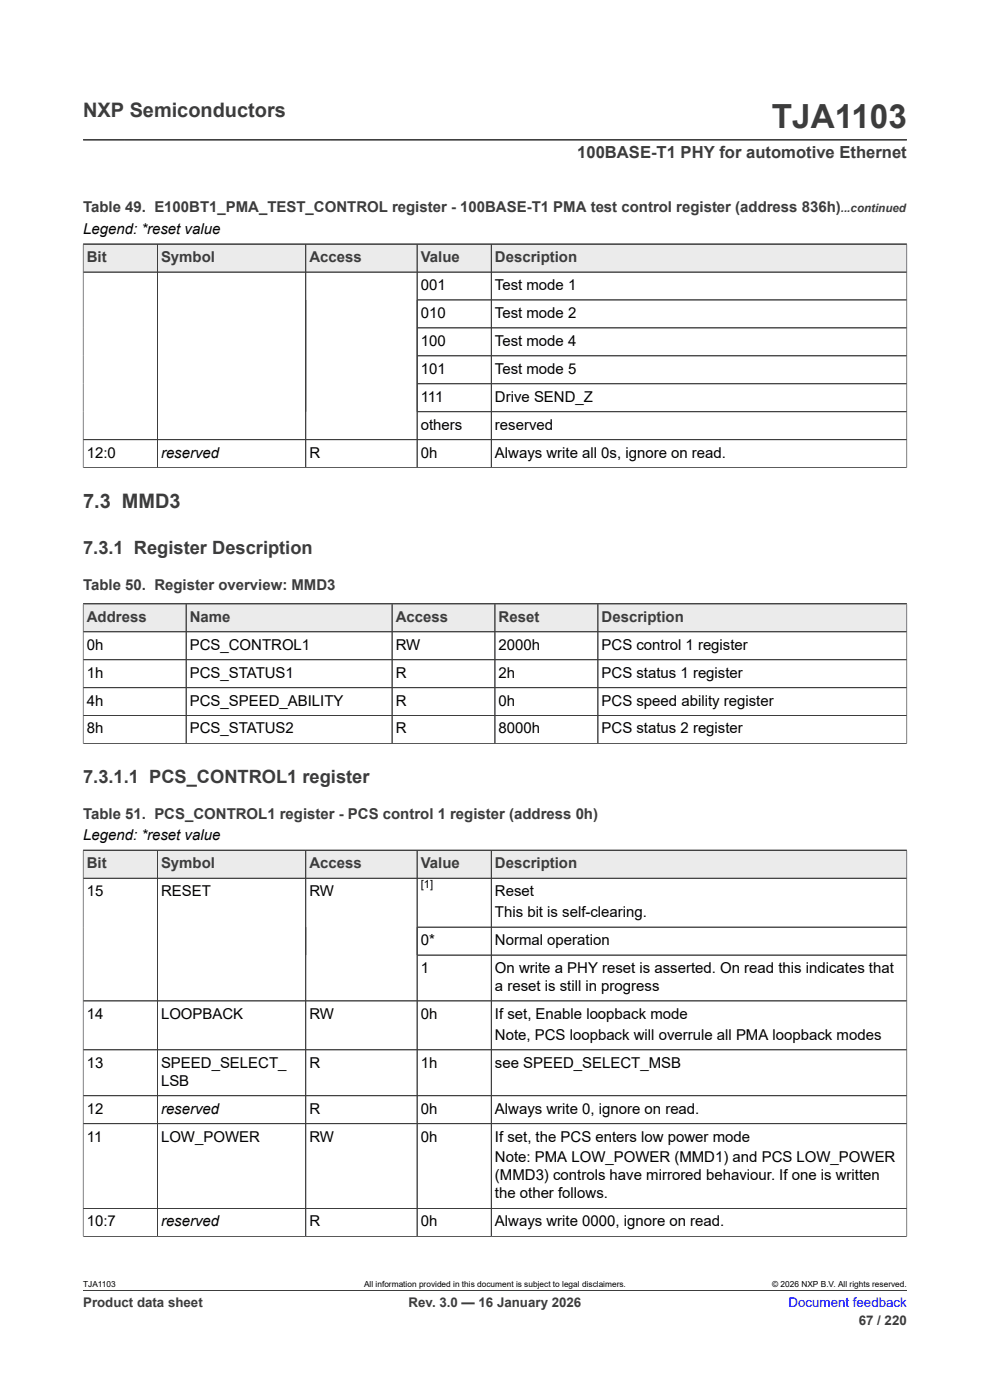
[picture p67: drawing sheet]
<svg xmlns="http://www.w3.org/2000/svg" width="210mm" height="297mm" viewBox="0 0 210 297" stroke-linecap="round" stroke-linejoin="round" font-family="sans-serif">
<defs><g id="words">
<text font-size="7.1" fill="#3c3c3c" x="163.7" y="27.2">TJA1103</text>
<g font-size="4.2" fill="#3c3c3c">
<text x="17.6" y="24.8">NXP Semiconductors</text>
<text x="17.6" y="107.8">7.3 MMD3</text>
</g>
<g font-size="3.9" fill="#3c3c3c">
<text x="17.6" y="117.6">7.3.1 Register Description</text>
<text x="17.6" y="166.1">7.3.1.1 PCS_CONTROL1 register</text>
</g>
<text font-size="3.5" fill="#3c3c3c" x="122.4" y="33.5">100BASE-T1 PHY for automotive Ethernet</text>
<g font-size="3.2" fill="#3c3c3c">
<text x="17.6" y="45.1">Table 49. E100BT1_PMA_TEST_CONTROL register - 100BASE-T1 PMA test control register (address 836h)</text>
<text x="18.4" y="55.6">Bit</text>
<text x="34.2" y="55.6">Symbol</text>
<text x="65.6" y="55.6">Access</text>
<text x="89.2" y="55.6">Value</text>
<text x="105" y="55.6">Description</text>
<text x="17.6" y="125.2">Table 50. Register overview: MMD3</text>
<text x="18.4" y="131.9">Address</text>
<text x="40.3" y="131.9">Name</text>
<text x="83.9" y="131.9">Access</text>
<text x="105.8" y="131.9">Reset</text>
<text x="127.6" y="131.9">Description</text>
<text x="17.6" y="173.7">Table 51. PCS_CONTROL1 register - PCS control 1 register (address 0h)</text>
<text x="18.4" y="184.2">Bit</text>
<text x="34.2" y="184.2">Symbol</text>
<text x="65.6" y="184.2">Access</text>
<text x="89.2" y="184.2">Value</text>
<text x="105" y="184.2">Description</text>
</g>
<g font-size="3.2">
<text x="17.6" y="49.6">Legend: *reset value</text>
<text x="89.2" y="61.5">001</text>
<text x="105" y="61.5">Test mode 1</text>
<text x="89.2" y="67.4">010</text>
<text x="105" y="67.4">Test mode 2</text>
<text x="89.2" y="73.4">100</text>
<text x="105" y="73.4">Test mode 4</text>
<text x="89.2" y="79.3">101</text>
<text x="105" y="79.3">Test mode 5</text>
<text x="89.2" y="85.2">111</text>
<text x="105" y="85.2">Drive SEND_Z</text>
<text x="89.2" y="91.1">others</text>
<text x="105" y="91.1">reserved</text>
<text x="18.4" y="97.1">12:0</text>
<text x="34.2" y="97.1">reserved</text>
<text x="65.6" y="97.1">R</text>
<text x="89.2" y="97.1">0h</text>
<text x="105" y="97.1">Always write all 0s, ignore on read.</text>
<text x="18.4" y="137.8">0h</text>
<text x="40.3" y="137.8">PCS_CONTROL1</text>
<text x="83.9" y="137.8">RW</text>
<text x="105.8" y="137.8">2000h</text>
<text x="127.6" y="137.8">PCS control 1 register</text>
<text x="18.4" y="143.7">1h</text>
<text x="40.3" y="143.7">PCS_STATUS1</text>
<text x="83.9" y="143.7">R</text>
<text x="105.8" y="143.7">2h</text>
<text x="127.6" y="143.7">PCS status 1 register</text>
<text x="18.4" y="149.7">4h</text>
<text x="40.3" y="149.7">PCS_SPEED_ABILITY</text>
<text x="83.9" y="149.7">R</text>
<text x="105.8" y="149.7">0h</text>
<text x="127.6" y="149.7">PCS speed ability register</text>
<text x="18.4" y="155.6">8h</text>
<text x="40.3" y="155.6">PCS_STATUS2</text>
<text x="83.9" y="155.6">R</text>
<text x="105.8" y="155.6">8000h</text>
<text x="127.6" y="155.6">PCS status 2 register</text>
<text x="17.6" y="178.2">Legend: *reset value</text>
<text x="18.4" y="190.1">15</text>
<text x="34.2" y="190.1">RESET</text>
<text x="65.6" y="190.1">RW</text>
<text x="105" y="190.1">Reset</text>
<text x="105" y="194.5">This bit is self-clearing.</text>
<text x="89.2" y="200.5">0*</text>
<text x="105" y="200.5">Normal operation</text>
<text x="89.2" y="206.4">1</text>
<text x="105" y="206.4">On write a PHY reset is asserted. On read this indicates that</text>
<text x="105" y="210.2">a reset is still in progress</text>
<text x="18.4" y="216.1">14</text>
<text x="34.2" y="216.1">LOOPBACK</text>
<text x="65.6" y="216.1">RW</text>
<text x="89.2" y="216.1">0h</text>
<text x="105" y="216.1">If set, Enable loopback mode</text>
<text x="105" y="220.6">Note, PCS loopback will overrule all PMA loopback modes</text>
<text x="18.4" y="226.5">13</text>
<text x="34.2" y="226.5">SPEED_SELECT_</text>
<text x="65.6" y="226.5">R</text>
<text x="89.2" y="226.5">1h</text>
<text x="105" y="226.5">see SPEED_SELECT_MSB</text>
<text x="34.2" y="230.3">LSB</text>
<text x="18.4" y="236.2">12</text>
<text x="34.2" y="236.2">reserved</text>
<text x="65.6" y="236.2">R</text>
<text x="89.2" y="236.2">0h</text>
<text x="105" y="236.2">Always write 0, ignore on read.</text>
<text x="18.4" y="242.2">11</text>
<text x="34.2" y="242.2">LOW_POWER</text>
<text x="65.6" y="242.2">RW</text>
<text x="89.2" y="242.2">0h</text>
<text x="105" y="242.2">If set, the PCS enters low power mode</text>
<text x="105" y="246.6">Note: PMA LOW_POWER (MMD1) and PCS LOW_POWER</text>
<text x="105" y="250.4">(MMD3) controls have mirrored behaviour. If one is written</text>
<text x="105" y="254.2">the other follows.</text>
<text x="18.4" y="260.2">10:7</text>
<text x="34.2" y="260.2">reserved</text>
<text x="65.6" y="260.2">R</text>
<text x="89.2" y="260.2">0h</text>
<text x="105" y="260.2">Always write 0000, ignore on read.</text>
</g>
<g font-size="2.8" fill="#3c3c3c">
<text x="17.6" y="277.3">Product data sheet</text>
<text x="86.7" y="277.3">Rev. 3.0 — 16 January 2026</text>
<text x="182.2" y="281">67 / 220</text>
</g>
<text font-size="2.8" fill="#00f" x="167.3" y="277.3">Document feedback</text>
<text font-size="2.5" fill="#3c3c3c" x="178.4" y="45.1">...continued</text>
<text font-size="2.4" x="89.2" y="188.4">[1]</text>
<g font-size="1.8">
<text x="17.6" y="273.1">TJA1103</text>
<text x="77.2" y="273.1">All information provided in this document is subject to legal disclaimers.</text>
<text x="163.8" y="273.1">© 2026 NXP B.V. All rights reserved.</text>
</g>
</g></defs>
<path d="M17.6 29.7h174.8M17.6 51.8h174.8" fill="none" stroke="#3c3c3c" stroke-width=".21"/>
<path d="M17.7 51.9h15.6v5.7h-15.6z" fill="#ebebeb"/>
<path d="M17.6 51.8h15.8v5.9h-15.8z" fill="none" stroke="#3c3c3c" stroke-width=".21"/>
<path d="M33.5 51.9h31.3v5.7h-31.3z" fill="#ebebeb"/>
<path d="M33.4 51.8h31.5v5.9h-31.5z" fill="none" stroke="#3c3c3c" stroke-width=".21"/>
<path d="M64.9 51.9h23.5v5.7h-23.5z" fill="#ebebeb"/>
<path d="M64.9 51.8h23.6v5.9h-23.6z" fill="none" stroke="#3c3c3c" stroke-width=".21"/>
<path d="M88.5 51.9h15.6v5.7h-15.6z" fill="#ebebeb"/>
<path d="M88.5 51.8h15.7v5.9h-15.7z" fill="none" stroke="#3c3c3c" stroke-width=".21"/>
<path d="M104.3 51.9h88v5.7h-88z" fill="#ebebeb"/>
<g fill="none" stroke="#3c3c3c" stroke-width=".21">
<path d="M17.6 51.9v47.4M17.6 51.8h174.8v47.5M33.4 51.9v47.3M64.9 51.9v47.3M88.5 51.9v47.3M104.2 51.8v47.4M192.4 57.7h-174.8M88.5 63.6h103.9M88.5 69.6h103.9M88.5 75.5h103.9M17.6 99.2h174.8M17.6 93.3h174.8"/>
<path d="M88.5 81.4h103.9M88.5 87.3h103.9M17.6 128.1h174.8"/>
</g>
<path d="M17.7 128.2h21.7v5.8h-21.7z" fill="#ebebeb"/>
<path d="M17.6 128.1h21.9v5.9h-21.9z" fill="none" stroke="#3c3c3c" stroke-width=".21"/>
<path d="M39.5 128.2h43.6v5.8h-43.6z" fill="#ebebeb"/>
<path d="M39.5 128.1h43.7v5.9h-43.7z" fill="none" stroke="#3c3c3c" stroke-width=".21"/>
<path d="M83.2 128.2h21.7v5.8h-21.7z" fill="#ebebeb"/>
<path d="M83.2 128.1h21.8v5.9h-21.8z" fill="none" stroke="#3c3c3c" stroke-width=".21"/>
<path d="M105.1 128.2h21.7v5.8h-21.7z" fill="#ebebeb"/>
<path d="M105 128.1h21.8v5.9h-21.8z" fill="none" stroke="#3c3c3c" stroke-width=".21"/>
<path d="M126.9 128.2h65.4v5.8h-65.4z" fill="#ebebeb"/>
<path d="M17.6 128.1h174.8v29.7M17.6 140h174.8M17.6 134h174.8M17.6 128.2v29.6M39.5 128.2v29.5M83.2 128.2v29.5M105 128.2v29.5M126.8 128.1v29.6M17.6 157.7h174.8M17.6 145.9h174.8M17.6 151.8h174.8M17.6 180.4h174.8" fill="none" stroke="#3c3c3c" stroke-width=".21"/>
<path d="M17.7 180.5h15.6v5.7h-15.6z" fill="#ebebeb"/>
<path d="M17.6 180.4h15.8v5.9h-15.8z" fill="none" stroke="#3c3c3c" stroke-width=".21"/>
<path d="M33.5 180.5h31.3v5.7h-31.3z" fill="#ebebeb"/>
<path d="M33.4 180.4h31.5v5.9h-31.5z" fill="none" stroke="#3c3c3c" stroke-width=".21"/>
<path d="M64.9 180.5h23.5v5.7h-23.5z" fill="#ebebeb"/>
<path d="M64.9 180.4h23.6v5.9h-23.6z" fill="none" stroke="#3c3c3c" stroke-width=".21"/>
<path d="M88.5 180.5h15.6v5.7h-15.6z" fill="#ebebeb"/>
<path d="M88.5 180.4h15.7v5.9h-15.7z" fill="none" stroke="#3c3c3c" stroke-width=".21"/>
<path d="M104.3 180.5h88v5.7h-88z" fill="#ebebeb"/>
<g fill="none" stroke="#3c3c3c" stroke-width=".21">
<path d="M17.6 180.5v81.9M17.6 180.4h174.8v82M33.4 180.5v81.8M64.9 180.5v81.8M88.5 196.7h103.9M88.5 180.5v81.8M104.2 180.4v81.9M192.4 186.3h-174.8M17.6 212.3h174.8M88.5 202.6h103.9M17.6 222.7h174.8M17.6 232.5h174.8"/>
<path d="M17.6 238.4h174.8M17.6 256.4h174.8M17.6 262.3h174.8M17.6 273.8h174.8"/>
</g>
<use href="#words"/>
</svg>
